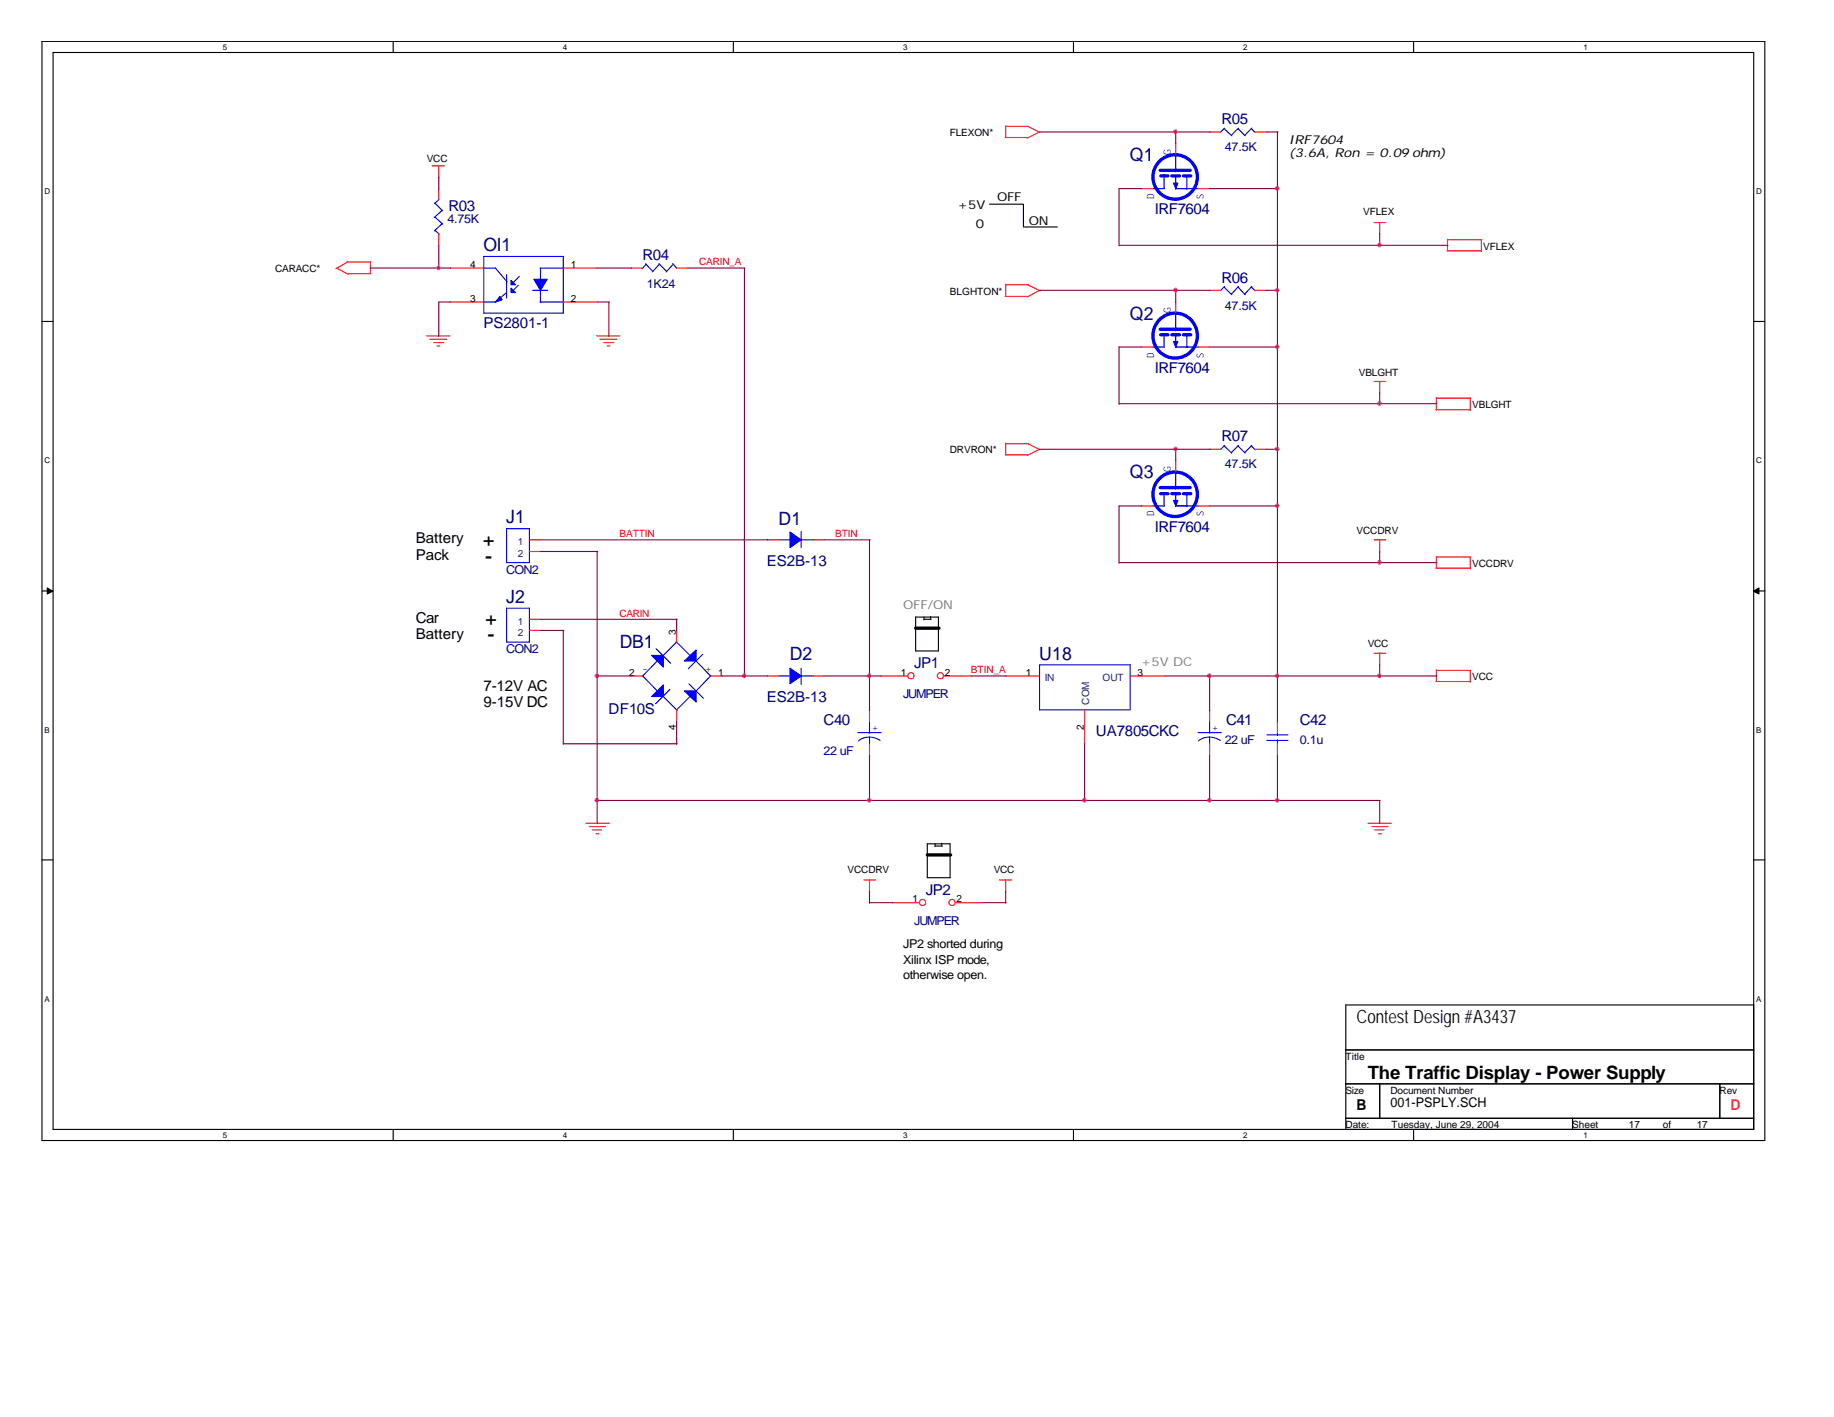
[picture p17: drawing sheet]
<svg xmlns="http://www.w3.org/2000/svg" width="279mm" height="216mm" viewBox="0 0 279 216" stroke-linecap="round" stroke-linejoin="round" font-family="sans-serif">
<defs><g id="words">
<g font-size="2.8" fill="#000080">
<text x="172.1" y="24.5">Q1</text>
<text x="73.7" y="38.3">OI1</text>
<text x="172.1" y="48.7">Q2</text>
<text x="172.1" y="72.8">Q3</text>
<text x="77.1" y="79.8">J1</text>
<text x="118.6" y="79.9">D1</text>
<text x="77.1" y="91.9">J2</text>
<text x="94.4" y="98.7">DB1</text>
<text x="120.3" y="100.5">D2</text>
<text x="158.3" y="100.5">U18</text>
</g>
<g font-size="2.8">
<text x="73.3" y="83.2">+</text>
<text x="73.8" y="85.6">-</text>
<text x="73.7" y="95.2">+</text>
<text x="74.2" y="97.5">-</text>
<text x="206.7" y="155.9">Contest Design #A3437</text>
<text x="208.4" y="164.4">The Traffic Display - Power Supply</text>
</g>
<g font-size="2.3" fill="#000080">
<text x="186.1" y="18.9">R05</text>
<text x="68.3" y="32.2">R03</text>
<text x="175.9" y="32.7">IRF7604</text>
<text x="97.9" y="39.6">R04</text>
<text x="186.1" y="43.1">R06</text>
<text x="73.7" y="50">PS2801-1</text>
<text x="175.9" y="56.9">IRF7604</text>
<text x="186.1" y="67.2">R07</text>
<text x="175.9" y="81">IRF7604</text>
<text x="116.8" y="86.3">ES2B-13</text>
<text x="139.3" y="101.8">JP1</text>
<text x="116.8" y="106.9">ES2B-13</text>
<text x="92.7" y="108.7">DF10S</text>
<text x="125.5" y="110.4">C40</text>
<text x="167" y="112.2">UA7805CKC</text>
<text x="186.8" y="110.4">C41</text>
<text x="198" y="110.4">C42</text>
<text x="141.1" y="136.3">JP2</text>
</g>
<g font-size="2.3">
<text x="63.3" y="82.8">Battery</text>
<text x="63.3" y="85.3">Pack</text>
<text x="63.3" y="94.9">Car</text>
<text x="63.3" y="97.4">Battery</text>
<text x="73.7" y="105.2">7-12V AC</text>
<text x="73.7" y="107.7">9-15V DC</text>
<text x="206.7" y="169.1">B</text>
</g>
<text font-size="2.3" fill="#ff8000" x="263.7" y="169.1">D</text>
<text font-size="2" x="211.8" y="168.7">001-PSPLY.SCH</text>
<g font-size="1.9" fill="#000080">
<text x="186.6" y="23">47.5K</text>
<text x="68.2" y="34">4.75K</text>
<text x="98.6" y="43.9">1K24</text>
<text x="186.6" y="47.2">47.5K</text>
<text x="186.6" y="71.4">47.5K</text>
<text x="77.1" y="87.5">CON2</text>
<text x="77.1" y="99.6">CON2</text>
<text x="137.6" y="106.4">JUMPER</text>
<text x="186.6" y="113.4">22 uF</text>
<text x="198" y="113.4">0.1u</text>
<text x="125.5" y="115.1">22 uF</text>
<text x="139.3" y="141">JUMPER</text>
</g>
<g font-size="1.9">
<text x="196.3" y="22">IRF7604</text>
<text x="196.3" y="24">(3.6A, Ron = 0.09 ohm)</text>
<text x="145.9" y="31.8">+5V</text>
<text x="148.7" y="34.8">0</text>
<text x="151.9" y="30.6">OFF</text>
<text x="156.7" y="34.3">ON</text>
<text x="137.6" y="144.4">JP2 shorted during</text>
<text x="137.6" y="146.8">Xilinx ISP mode,</text>
<text x="137.6" y="149.2">otherwise open.</text>
</g>
<g font-size="1.9" fill="#808080">
<text x="137.6" y="92.8">OFF/ON</text>
<text x="173.8" y="101.4">+5V DC</text>
</g>
<g font-size="1.5">
<text x="144.7" y="20.7">FLEXON*</text>
<text x="65" y="24.7">VCC</text>
<text x="207.7" y="32.8">VFLEX</text>
<text x="41.9" y="41.4">CARACC*</text>
<text x="71.6" y="40.8">4</text>
<text x="87" y="40.8">1</text>
<text x="226" y="38">VFLEX</text>
<text x="71.6" y="46">3</text>
<text x="87" y="46">2</text>
<text x="144.7" y="44.9">BLGHTON*</text>
<text x="207" y="57.3">VBLGHT</text>
<text x="224.3" y="62.1">VBLGHT</text>
<text x="144.7" y="69.1">DRVRON*</text>
<text x="206.7" y="81.4">VCCDRV</text>
<text x="224.3" y="86.4">VCCDRV</text>
<text x="103" y="96.7" transform="rotate(-90 103 96.7)">3</text>
<text x="208.4" y="98.6">VCC</text>
<text x="95.8" y="103">2</text>
<text x="109.4" y="103">1</text>
<text x="137.2" y="103">1</text>
<text x="143.9" y="103">2</text>
<text x="156.3" y="103">1</text>
<text x="173.3" y="103">3</text>
<text x="224.3" y="103.6">VCC</text>
<text x="103" y="111.3" transform="rotate(-90 103 111.3)">4</text>
<text x="165.1" y="111.3" transform="rotate(-90 165.1 111.3)">2</text>
<text x="129.1" y="133">VCCDRV</text>
<text x="139" y="137.5">1</text>
<text x="145.7" y="137.5">2</text>
<text x="151.4" y="133">VCC</text>
<text x="205" y="161.5">Title</text>
<text x="205" y="166.6">Size</text>
<text x="211.8" y="166.6">Document Number</text>
<text x="262" y="166.6">Rev</text>
<text x="205" y="171.9">Date:</text>
<text x="212" y="171.9">Tuesday, June 29, 2004</text>
<text x="239.5" y="171.9">Sheet</text>
<text x="248.2" y="171.9">17</text>
<text x="253.3" y="171.9">of</text>
<text x="258.5" y="171.9">17</text>
</g>
<g font-size="1.5" fill="#00f">
<text x="178.4" y="23.6" transform="rotate(-90 178.4 23.6)">G</text>
<text x="175.9" y="30.3" transform="rotate(-90 175.9 30.3)">D</text>
<text x="183.4" y="30.3" transform="rotate(-90 183.4 30.3)">S</text>
<text x="178.4" y="47.8" transform="rotate(-90 178.4 47.8)">G</text>
<text x="175.9" y="54.5" transform="rotate(-90 175.9 54.5)">D</text>
<text x="183.4" y="54.5" transform="rotate(-90 183.4 54.5)">S</text>
<text x="178.4" y="72" transform="rotate(-90 178.4 72)">G</text>
<text x="175.9" y="78.7" transform="rotate(-90 175.9 78.7)">D</text>
<text x="183.4" y="78.7" transform="rotate(-90 183.4 78.7)">S</text>
<text x="97.9" y="102.4">-</text>
<text x="107.5" y="102.4">+</text>
<text x="132.9" y="111.4">+</text>
<text x="184.7" y="111.4">+</text>
</g>
<g font-size="1.5" fill="#f00">
<text x="106.5" y="40.4">CARIN_A</text>
<text x="94.4" y="81.9">BATTIN</text>
<text x="127.3" y="81.9">BTIN</text>
<text x="94.4" y="94">CARIN</text>
<text x="147.9" y="102.6">BTIN_A</text>
</g>
<g font-size="1.5" fill="#004080">
<text x="78.9" y="83.1">1</text>
<text x="78.9" y="84.8">2</text>
<text x="78.9" y="95.2">1</text>
<text x="78.9" y="96.9">2</text>
<text x="159.2" y="103.8">IN</text>
<text x="165.9" y="107.4" transform="rotate(-90 165.9 107.4)">COM</text>
<text x="168" y="103.8">OUT</text>
</g>
<g font-size="1.2">
<text x="34" y="7.6">5</text>
<text x="85.8" y="7.6">4</text>
<text x="137.6" y="7.6">3</text>
<text x="189.4" y="7.6">2</text>
<text x="241.2" y="7.6">1</text>
<text x="6.8" y="29.6">D</text>
<text x="267.5" y="29.6">D</text>
<text x="6.8" y="70.6">C</text>
<text x="267.5" y="70.6">C</text>
<text x="6.8" y="111.7">B</text>
<text x="267.5" y="111.7">B</text>
<text x="6.8" y="152.7">A</text>
<text x="267.5" y="152.7">A</text>
<text x="34" y="173.4">5</text>
<text x="85.8" y="173.4">4</text>
<text x="137.6" y="173.4">3</text>
<text x="189.4" y="173.4">2</text>
<text x="241.2" y="173.4">1</text>
</g>
</g></defs>
<path d="M6.4 6.3h262.5v167.5h-262.5zM8.1 8h259.1v164.1h-259.1z" fill="none" stroke="#000" stroke-width=".17"/>
<g fill="#fff">
<path d="M34 6.5h.5v1.4h-.5z"/>
<path d="M34 172.3h.5v1.4h-.5z"/>
</g>
<path d="M59.9 6.3v1.7M59.9 172.1v1.7" fill="none" stroke="#000" stroke-width=".17"/>
<g fill="#fff">
<path d="M85.8 6.5h.6v1.4h-.6z"/>
<path d="M85.8 172.3h.6v1.4h-.6z"/>
</g>
<path d="M111.7 6.3v1.7M111.7 172.1v1.7" fill="none" stroke="#000" stroke-width=".17"/>
<g fill="#fff">
<path d="M137.6 6.5h.6v1.4h-.6z"/>
<path d="M137.6 172.3h.6v1.4h-.6z"/>
</g>
<path d="M163.5 6.3v1.7M163.5 172.1v1.7" fill="none" stroke="#000" stroke-width=".17"/>
<g fill="#fff">
<path d="M189.4 6.5h.6v1.4h-.6z"/>
<path d="M189.4 172.3h.6v1.4h-.6z"/>
</g>
<path d="M215.4 6.3v1.7M215.4 172.1v1.7" fill="none" stroke="#000" stroke-width=".17"/>
<g fill="#fff">
<path d="M241.2 6.5h.6v1.4h-.6z"/>
<path d="M241.2 172.3h.6v1.4h-.6z"/>
<path d="M6.8 28.5h.7v1.4h-.7z"/>
<path d="M267.5 28.5h.8v1.4h-.8z"/>
<path d="M6.8 69.5h.7v1.4h-.7z"/>
<path d="M267.5 69.5h.8v1.4h-.8z"/>
</g>
<path d="M6.4 49h1.7M267.2 49h1.7" fill="none" stroke="#000" stroke-width=".17"/>
<g fill="#fff">
<path d="M6.8 110.6h.7v1.3h-.7z"/>
<path d="M267.5 110.6h.8v1.3h-.8z"/>
</g>
<path d="M6.4 90h1.7M267.2 90h1.7" fill="none" stroke="#000" stroke-width=".17"/>
<g fill="#000" stroke="#000" stroke-width=".15">
<path d="M7.2 89.6l.8 .5-.8 .4z" fill-rule="evenodd"/>
<path d="M267.1 90.1l.9-.5v.9z" fill-rule="evenodd"/>
</g>
<g fill="#fff">
<path d="M6.8 151.6h.7v1.3h-.7z"/>
<path d="M267.5 151.6h.8v1.3h-.8z"/>
</g>
<g fill="none" stroke="#000" stroke-width=".17">
<path d="M150.8 31.1h5.1v3.5h5.2M139.5 94h3.5v5.2h-3.5zM140.8 94v.4M140.8 94.4h1.1M141.8 93.9v.5M6.4 131h1.7M141.3 128.6h3.4v5.1h-3.4zM142.5 128.9h1.1M142.5 128.6v.4M143.5 128.5v.4M267.2 131h1.7M205 153.1h62.2v19h-62.2z"/>
<path d="M205 160h62.2M205 165.1h62.2M205 170.4h62.2M210.2 165.1v5.3M239.6 170.4v1.7M262 165.1v5.3"/>
</g>
<path d="M139.5 95.7h3.5M141.3 130.3h3.5" fill="none" stroke="#000" stroke-width=".51"/>
<g fill="none" stroke="#f00" stroke-width=".17">
<path d="M153.2 19.2v1.8M153.2 19.3h3.5M156.6 19.3l1.9 .9M52.9 39.9h3.5M53 39.9l-1.8 1M56.4 39.8v1.9M65.8 25.3h1.9M66.8 25.3v1.7M66.8 28.7v1.7M66.8 35.6v1.8M153.1 21h3.5M158.4 20.1l-1.9 .9"/>
<path d="M173.9 28.7h1.7M179.1 21.8v1.8M182.5 28.7h1.8M184.3 20.1h1.7M191.1 20.1h1.8M209.3 33.9h1.8M210.2 33.9v1.8M220.4 38.2h5.3M220.5 36.5h5.3M220.5 36.4v1.8M225.7 36.5v1.8M51.3 40.8l1.7 1"/>
<path d="M53 41.7h3.5M65 51.2h3.5M65.5 51.7h2.5M66.1 52.2h1.5M66.6 52.7h.4M68.5 40.8h5.2M68.5 46h5.2M85.8 40.8h5.2M85.8 46h5.2M90.9 51.2h3.5M91.4 51.7h2.5M92 52.2h1.5"/>
<path d="M92.5 52.7h.4M96.1 40.8h1.8M103.1 40.8h1.7M153.1 45.2h3.5M153.2 43.3v1.9M153.2 43.4h3.5M156.6 43.4l1.9 .9M158.4 44.2l-1.9 1.1M173.9 52.9h1.7M179.1 46v1.7M182.5 52.9h1.8M184.3 44.2h1.7"/>
<path d="M191.1 44.2h1.8M209.3 58.1h1.8M210.2 58.1v1.8M153.1 69.3h3.5M153.2 67.5v1.8M153.2 67.6h3.5M156.6 67.6l1.9 .9M158.4 68.5l-1.9 .9M173.9 77.1h1.7M179.1 70.1v1.8M182.5 77.1h1.8M184.3 68.5h1.7"/>
<path d="M191.1 68.5h1.8M218.7 62.4h5.3M218.8 60.6v1.8M218.8 60.7h5.3M224 60.7v1.8M80.6 82.3h1.7M80.6 84h1.7M80.6 94.4h1.7M80.6 96.1h1.7M103.1 96.1v1.7M116.9 82.3h1.8M123.8 82.3h1.7"/>
<path d="M209.3 99.5h1.8M209.3 82.3h1.8M210.2 82.3v1.8M210.2 99.5v1.9M218.7 86.6h5.3M218.8 84.9h5.3M218.8 84.8v1.8M224 84.9v1.8M96.1 103h1.8M103.1 108.2v1.7M108.2 103h1.8M116.9 103h1.8"/>
<path d="M123.8 103h1.7M132.5 108.2v1.7M132.5 113.3v1.8M134.2 103h4.1M143.8 103h4.2M153.2 103h5.2M165.2 108.2v5.1M172.2 103h5.1M184.3 108.2v1.7M184.3 113.3v1.8M194.6 109.9v1.7M194.6 113.3v1.8"/>
<path d="M218.7 103.8h5.3M218.8 102.1v1.7M218.8 102.1h5.3M224 102.1v1.8M89.3 125.4h3.5M89.8 125.9h2.4M90.2 126.4h1.5M90.8 127h.4M131.6 134.1h1.8M132.5 134.1v1.8M135.9 137.5h4.2M145.6 137.5h4.1"/>
<path d="M152.3 134.1h1.8M153.2 134.1v1.8M208.4 125.4h3.6M209 125.9h2.5M209.4 126.4h1.5M210 127h.4"/>
<circle cx="138.8" cy="103" r=".47"/>
<circle cx="143.3" cy="103" r=".47"/>
<circle cx="140.5" cy="137.5" r=".47"/>
<circle cx="145" cy="137.5" r=".47"/>
</g>
<g fill="none" stroke="#00f" stroke-width=".17">
<path d="M186.5 19.6l1.2 1.1M186.6 19.5l-.6 .6M188.6 19.6l1.1 1.1M188.7 19.5l-1.1 1.1M190.6 19.6l.6 .6M190.7 19.5l-1.1 1.1M66.3 30.9l1.1 1.2M66.3 33.1l1.1 1.1M66.3 35.1l.6 .6M66.8 30.4l-.6 .6M67.4 32l-1.2 1.1M67.4 34.1l-1.2 1.1"/>
<path d="M73.7 39.1h12.1v8.6h-12.1zM175.6 28.7h1.8M177.3 26.7v2M179.1 23.6v2.6M179.1 27v1.8M179.1 28.7h3.5M180.8 26.8v2M73.6 40.8h1.9l1.8 2.2M73.6 46h1.9M77.2 41.9v3.5M77.2 44.6l-1.8 1.5M79 43.5l-.8 .7"/>
<path d="M79.1 42.1l-.9 1M81.2 44.2h2.2M82.3 40.8h3.5M82.3 46h3.5M82.3 40.8v1.8M82.3 44.2v1.9M98.3 40.2l1.1 1.2M98.4 40.3l-.6 .6M100.4 40.2l1.2 1.2M100.5 40.3l-1.1 1.1M102.5 40.2l.6 .6M102.6 40.3l-1.1 1.1"/>
<path d="M175.6 52.9h1.8M177.3 50.9v2M179.1 47.7v2.7M179.1 51.2v1.8M179.1 52.9h3.5M180.8 51v2M186.5 43.7l1.2 1.2M186.6 43.6l-.6 .6M188.6 43.7l1.1 1.2M188.7 43.6l-1.1 1.2M190.6 43.7l.6 .6M190.7 43.6l-1.1 1.2"/>
<path d="M175.6 77.1h1.8M177.3 75.1v2M179.1 71.9v2.6M179.1 75.4v1.8M179.1 77.1h3.5M180.8 75.2v2M186.5 67.9l1.2 1.1M186.6 67.9l-.6 .6M188.6 67.9l1.1 1.1M188.7 67.9l-1.1 1.1M190.6 67.9l.6 .6M190.7 67.9l-1.1 1.1"/>
<path d="M77.2 80.6h3.4v5.1h-3.4zM77.2 92.7h3.4v5.1h-3.4zM100 98.8l2.2 2.2M103 97.7l2.1 2.2M103.1 97.8l-2.1 2.1M107.1 99.7l-2.2 2.2M118.7 82.3h1.7M122 81v2.4M122 82.3h1.9M97.9 103l2.3 2.4M100.1 100.7l-2.3 2.4M101.1 106.1l2.1 2.1"/>
<path d="M102.1 105l-2.2 2.2M104.9 104.2l2.2 2.2M105.2 106l-2.1 2.2M106 100.6l2.2 2.4M108.3 102.9l-2.3 2.4M118.7 103h1.7M122 101.8v2.5M122 103h1.9M130.7 111.6h3.5M132.5 112.3a2.99 2.99 0 0 1 1.6 .5M132.5 112.3h-.4a2.11 2.11 0 0 0-1.3 .6M132.5 109.9v1.8"/>
<path d="M132.5 112.3v1.1M158.4 101.3h13.8v6.9h-13.8zM182.5 111.6h3.6M184.3 112.3a2.99 2.99 0 0 1 1.6 .5M184.3 112.3h-.4a2.11 2.11 0 0 0-1.3 .6M184.3 109.9v1.8M184.3 112.3v1.1M193 112.8h3.2M193 112h3.2M194.6 111.6v.5M194.6 112.7v.6"/>
</g>
<g fill="#00f" stroke="#00f" stroke-width=".17">
<path d="M178.8 76.2h.7l-.4 .9z" fill-rule="evenodd"/>
<path d="M81.3 42.5h2.1l-1.1 1.7z" fill-rule="evenodd"/>
<path d="M77.9 43.9l.6 .7h-.6z" fill-rule="evenodd"/>
<path d="M77.9 42.7l.6 .7h-.6z" fill-rule="evenodd"/>
<path d="M76.2 45.2l.3 .5-1 .3z" fill-rule="evenodd"/>
<path d="M120.4 101.8l1.6 1.2-1.6 1.2z" fill-rule="evenodd"/>
<path d="M178.8 52h.7l-.4 .9z" fill-rule="evenodd"/>
<path d="M178.8 27.9h.7l-.4 .8z" fill-rule="evenodd"/>
<path d="M99.3 99.9h1.8v1.7z" fill-rule="evenodd"/>
<path d="M104.3 100.7l1.7-1.7v1.7z" fill-rule="evenodd"/>
<path d="M104.3 105.3h1.7v1.7z" fill-rule="evenodd"/>
<path d="M99.3 106.1l1.8-1.8v1.8z" fill-rule="evenodd"/>
<path d="M120.4 81.1l1.6 1.2-1.6 1.1z" fill-rule="evenodd"/>
</g>
<g fill="none" stroke="#00f" stroke-width=".51">
<path d="M176.7 25.9h4.6M176.8 26.8h1.1M178.5 26.8h1.2M180.3 26.8h1.1M176.7 50.2h4.6M176.8 51h1.1M178.5 51h1.2M180.3 51h1.1M176.7 74.3h4.6M176.8 75.2h1.1M178.5 75.2h1.2M180.3 75.2h1.1"/>
<circle cx="179" cy="27" r="3.4"/>
<circle cx="179" cy="51.1" r="3.4"/>
<circle cx="179" cy="75.3" r="3.4"/>
</g>
<g fill="none" stroke="#800040" stroke-width=".17">
<path d="M66.8 27v1.8M66.8 37.4v3.5M158.4 20.1h26M170.5 37.4h50.1M174 28.7h-3.5v8.8M179.1 20.1v1.8M184.3 28.7h10.4M192.9 20.1h1.8M194.6 20.1v89.9M210.2 35.6v1.9M56.4 40.8h12.2M68.6 46h-1.8v5.3"/>
<path d="M91 46h1.8M91 40.8h5.2M92.8 46v5.3M104.8 40.8h8.7M113.4 40.8v62.3M158.4 44.2h26M174 52.9h-3.5v8.7M179.1 44.2v1.9M184.3 52.9h10.4M192.9 44.2h1.8M210.2 59.8v1.8M158.4 68.5h26"/>
<path d="M170.5 61.5h48.4M174 77.1h-3.5v8.7M179.1 68.5v1.7M184.3 77.1h10.4M192.9 68.5h1.8M82.3 94.4h20.9M82.3 96.1h3.6M82.3 82.3h34.7M82.3 84h8.8M85.8 96.1v17.3M91 84v41.5M103.1 94.4v1.7"/>
<path d="M125.5 82.3h7M132.5 82.3v25.9M170.5 85.7h48.4M210.2 84v1.8M85.8 113.3h17.4M91 103h5.2M103.1 109.9v3.5M110 103h7M125.5 103h8.7M132.5 115.1v6.9M148 103h5.3M165.2 113.3v8.7"/>
<path d="M177.3 103h41.6M184.3 103v5.2M184.3 115.1v6.9M194.6 115.1v6.9M210.2 101.3v1.8M91 122h119.3M132.5 135.8v1.8M132.5 137.5h3.5M149.7 137.5h3.6M153.2 135.8v1.8M210.2 122v3.5"/>
</g>
<g fill="#f0f" stroke="#f0f" stroke-width=".17">
<circle cx="132.4" cy="102.9" r=".29"/>
<circle cx="90.9" cy="121.9" r=".29"/>
<circle cx="184.2" cy="121.9" r=".29"/>
<circle cx="165.2" cy="121.9" r=".29"/>
<circle cx="90.9" cy="102.9" r=".29"/>
<circle cx="194.6" cy="121.9" r=".29"/>
<circle cx="132.4" cy="121.9" r=".29"/>
<circle cx="194.6" cy="77" r=".29"/>
<circle cx="179.1" cy="68.4" r=".29"/>
<circle cx="66.8" cy="40.8" r=".29"/>
<circle cx="194.6" cy="102.9" r=".29"/>
<circle cx="210.2" cy="61.5" r=".29"/>
<circle cx="179.1" cy="44.2" r=".29"/>
<circle cx="194.6" cy="28.7" r=".29"/>
<circle cx="194.6" cy="44.2" r=".29"/>
<circle cx="184.2" cy="102.9" r=".29"/>
<circle cx="210.2" cy="37.3" r=".29"/>
<circle cx="194.6" cy="52.8" r=".29"/>
<circle cx="194.6" cy="68.4" r=".29"/>
<circle cx="210.2" cy="102.9" r=".29"/>
<circle cx="179.1" cy="20.1" r=".29"/>
<circle cx="113.4" cy="102.9" r=".29"/>
<circle cx="210.2" cy="85.7" r=".29"/>
</g>
<use href="#words"/>
</svg>
